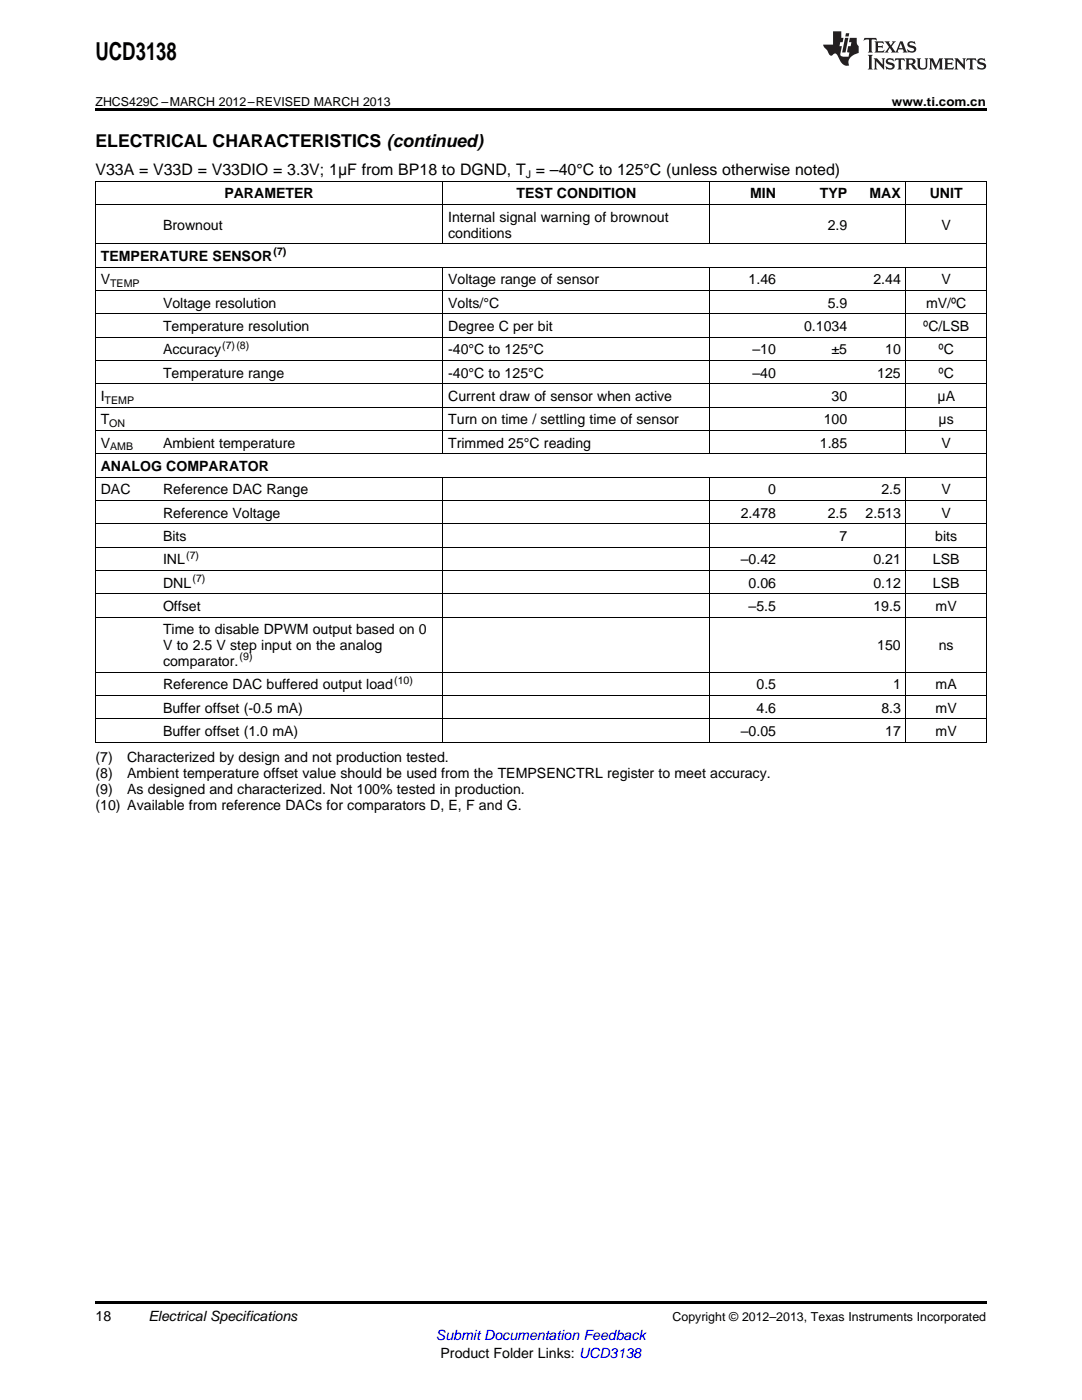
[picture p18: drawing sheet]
<svg xmlns="http://www.w3.org/2000/svg" width="216mm" height="279mm" viewBox="0 0 216 279" stroke-linecap="round" stroke-linejoin="round" font-family="sans-serif">
<defs><g id="words">
<text font-size="4.9" x="19" y="12">UCD3138</text>
<text font-size="3.5" x="19" y="29.3">ELECTRICAL CHARACTERISTICS (continued)</text>
<text font-size="3.2" x="19" y="34.9">V33A = V33D = V33DIO = 3.3V; 1μF from BP18 to DGND, T = –40°C to 125°C (unless otherwise noted)</text>
<g font-size="2.8">
<text x="44.8" y="39.6">PARAMETER</text>
<text x="103.1" y="39.6">TEST CONDITION</text>
<text x="149.7" y="39.6">MIN</text>
<text x="163.6" y="39.6">TYP</text>
<text x="173.5" y="39.6">MAX</text>
<text x="185.5" y="39.6">UNIT</text>
<text x="32.5" y="45.8">Brownout</text>
<text x="89.4" y="44.2">Internal signal warning of brownout</text>
<text x="89.4" y="47.4">conditions</text>
<text x="165.2" y="45.8">2.9</text>
<text x="187.9" y="45.8">V</text>
<text x="20.1" y="52.1">TEMPERATURE SENSOR</text>
<text x="20.1" y="56.7">V</text>
<text x="89.4" y="56.7">Voltage range of sensor</text>
<text x="149.4" y="56.7">1.46</text>
<text x="174.3" y="56.7">2.44</text>
<text x="187.9" y="56.7">V</text>
<text x="32.5" y="61.4">Voltage resolution</text>
<text x="89.4" y="61.4">Volts/°C</text>
<text x="165.2" y="61.4">5.9</text>
<text x="184.8" y="61.4">mV/ºC</text>
<text x="32.5" y="66">Temperature resolution</text>
<text x="32.5" y="70.7">Accuracy</text>
<text x="89.4" y="66">Degree C per bit</text>
<text x="89.4" y="70.7">-40°C to 125°C</text>
<text x="150.1" y="70.7">–10</text>
<text x="160.4" y="66">0.1034</text>
<text x="165.9" y="70.7">±5</text>
<text x="176.6" y="70.7">10</text>
<text x="184.2" y="66">ºC/LSB</text>
<text x="187.3" y="70.7">ºC</text>
<text x="32.5" y="75.4">Temperature range</text>
<text x="89.4" y="75.4">-40°C to 125°C</text>
<text x="150.1" y="75.4">–40</text>
<text x="175" y="75.4">125</text>
<text x="187.3" y="75.4">ºC</text>
<text x="20.1" y="80">I</text>
<text x="89.4" y="80">Current draw of sensor when active</text>
<text x="165.9" y="80">30</text>
<text x="187.1" y="80">μA</text>
<text x="20.1" y="84.7">T</text>
<text x="20.1" y="89.3">V</text>
<text x="32.5" y="89.3">Ambient temperature</text>
<text x="89.4" y="84.7">Turn on time / settling time of sensor</text>
<text x="89.4" y="89.3">Trimmed 25°C reading</text>
<text x="163.6" y="89.3">1.85</text>
<text x="164.4" y="84.7">100</text>
<text x="187.3" y="84.7">μs</text>
<text x="187.9" y="89.3">V</text>
<text x="20.1" y="94">ANALOG COMPARATOR</text>
<text x="20.1" y="98.6">DAC</text>
<text x="32.5" y="98.6">Reference DAC Range</text>
<text x="153.3" y="98.6">0</text>
<text x="175.9" y="98.6">2.5</text>
<text x="187.9" y="98.6">V</text>
<text x="32.5" y="103.3">Reference Voltage</text>
<text x="32.5" y="107.9">Bits</text>
<text x="147.8" y="103.3">2.478</text>
<text x="165.2" y="103.3">2.5</text>
<text x="167.5" y="107.9">7</text>
<text x="172.7" y="103.3">2.513</text>
<text x="186.6" y="107.9">bits</text>
<text x="187.9" y="103.3">V</text>
<text x="32.5" y="112.6">INL</text>
<text x="147.8" y="112.6">–0.42</text>
<text x="174.3" y="112.6">0.21</text>
<text x="186.2" y="112.6">LSB</text>
<text x="32.5" y="117.3">DNL</text>
<text x="149.4" y="117.3">0.06</text>
<text x="174.3" y="117.3">0.12</text>
<text x="186.2" y="117.3">LSB</text>
<text x="32.5" y="121.9">Offset</text>
<text x="149.4" y="121.9">–5.5</text>
<text x="174.3" y="121.9">19.5</text>
<text x="186.7" y="121.9">mV</text>
<text x="32.5" y="126.6">Time to disable DPWM output based on 0</text>
<text x="32.5" y="129.8">V to 2.5 V step input on the analog</text>
<text x="175" y="129.8">150</text>
<text x="187.3" y="129.8">ns</text>
<text x="32.5" y="132.9">comparator.</text>
<text x="32.5" y="137.6">Reference DAC buffered output load</text>
<text x="151" y="137.6">0.5</text>
<text x="178.2" y="137.6">1</text>
<text x="186.7" y="137.6">mA</text>
<text x="32.5" y="142.2">Buffer offset (-0.5 mA)</text>
<text x="151" y="142.2">4.6</text>
<text x="175.9" y="142.2">8.3</text>
<text x="186.7" y="142.2">mV</text>
<text x="32.5" y="146.9">Buffer offset (1.0 mA)</text>
<text x="147.8" y="146.9">–0.05</text>
<text x="176.6" y="146.9">17</text>
<text x="186.7" y="146.9">mV</text>
<text x="19" y="152">(7)</text>
<text x="19" y="155.2">(8)</text>
<text x="25.4" y="152">Characterized by design and not production tested.</text>
<text x="25.4" y="155.2">Ambient temperature offset value should be used from the TEMPSENCTRL register to meet accuracy.</text>
<text x="19" y="158.4">(9)</text>
<text x="19" y="161.6">(10) Available from reference DACs for comparators D, E, F and G.</text>
<text x="25.4" y="158.4">As designed and characterized. Not 100% tested in production.</text>
<text x="19" y="263.6">18</text>
<text x="29.6" y="263.6">Electrical Specifications</text>
<text x="87.9" y="270.9">Product Folder Links: UCD3138</text>
</g>
<text font-size="2.8" fill="#00f" x="87" y="267.4">Submit Documentation Feedback</text>
<g font-size="2.5">
<text x="19" y="21.1">ZHCS429C –MARCH 2012–REVISED MARCH 2013</text>
<text x="178" y="21.1">www.ti.com.cn</text>
<text x="134.2" y="263.6">Copyright © 2012–2013, Texas Instruments Incorporated</text>
</g>
<g font-size="2.1">
<text x="104.9" y="35.6">J</text>
<text x="54.6" y="50.9">(7)</text>
<text x="22" y="57.3">TEMP</text>
<text x="44.3" y="69.6">(7)(8)</text>
<text x="20.9" y="80.6">TEMP</text>
<text x="21.8" y="85.2">ON</text>
<text x="22" y="89.9">AMB</text>
<text x="37.1" y="111.5">(7)</text>
<text x="38.4" y="116.1">(7)</text>
<text x="47.8" y="131.8">(9)</text>
<text x="78.7" y="136.5">(10)</text>
</g>
</g></defs>
<path d="M19 21.6h177.8v.6h-177.8zM19 259.7h177.8v.5h-177.8z" fill="#000"/>
<g fill="none" stroke="#000" stroke-width=".2">
<path d="M19 36.1h177.8M19.1 36.2v112M88.3 36.2v12.5M141.7 36.2v12.5M180.8 36.2v12.5M196.8 36.2v112M19 57.9h177.8M19 53.3h177.8M19 48.6h177.8M19 40.8h177.8M88.3 53.3v37.3M141.7 53.3v37.3"/>
<path d="M180.8 53.3v37.3M19 76.6h177.8M19 71.9h177.8M19 67.3h177.8M19 62.6h177.8M19 99.9h177.8M19 95.2h177.8M19 90.5h177.8M19 85.9h177.8M19 81.2h177.8M88.3 95.2v53M141.7 95.2v53"/>
<path d="M180.8 95.2v53M19 118.5h177.8M19 113.8h177.8M19 109.2h177.8M19 104.5h177.8M19 138.8h177.8M19 134.1h177.8M19 123.1h177.8M19 148.1h177.8M19 143.5h177.8"/>
</g>
<g fill="#231f20">
<path d="M172.5 7.6l-.1 .5 .4-.2h.6v.1v2.1l-.2 .4h.9l-.2-.4v-2.1l.1-.1h.5l.5 .2-.2-.5zM174.5 8.3l.2 .3v1.5l-.2 .4h1.8l.2-.6a1.04 1.04 0 0 1-1.3 .2v-.7h.6l.3 .2v-.6l-.3 .2h-.6v-.6l.8-.1 .4 .3-.2-.5zM176.5 8.3l.9 1.1-.9 1.1h.8l-.2-.2 .4-.7 .5 .7-.2 .2h1.5l-.2-.2 .2-.4h.9l.1 .4-.2 .2h1l-.3-.3-.7-1.9h-.5l-.9 2-.8-1 .9-1h-.8l.1 .3-.4 .5-.3-.6 .1-.2zM179.7 8.6l.4 1h-.7zM181.3 8.4a.63 .63 0 0 0-.2 .7 .63 .63 0 0 0 .6 .4l.6 .2 .1 .2a.75 .75 0 0 1-.7 .4 .75 .75 0 0 1-.6-.5l.1 .7 .1-.1a1.11 1.11 0 0 0 1.5-.6 1.13 1.13 0 0 0-1.2-.8l-.1-.4a1.04 1.04 0 0 1 1.2 .2l-.2-.5-.2 .1-.4-.2zM173.2 10.9l.2 .4v2.2l-.2 .4h1l-.3-.4v-2.2l.3-.4zM174.3 11.6l.3 .4v1.5l-.3 .4h.8l-.2-.4v-1.3l1.5 1.7v-1.9l.2-.4h-.7l.2 .4v.9l-1.1-1.3zM177 11.8a.62 .62 0 0 0-.2 .7 .62 .62 0 0 0 .6 .4l.6 .1 .1 .3a.76 .76 0 0 1-.7 .3 .76 .76 0 0 1-.7-.4l.2 .7 .1-.1a1.11 1.11 0 0 0 1.5-.6 1.13 1.13 0 0 0-1.2-.8l-.1-.4a1.04 1.04 0 0 1 1.2 .2l-.2-.6-.2 .1-.5-.1zM178.7 11.6l-.2 .6a.61 .61 0 0 1 .8-.3v1.6l-.2 .4h.9l-.2-.4v-1.6a.63 .63 0 0 1 .7 .3l-.1-.6zM180.6 11.6l.3 .4v1.5l-.3 .4h1l-.2-.2-.1-.8 .6 .2a.76 .76 0 0 0 1.2 .7l-1-1a.58 .58 0 0 0 .6-.5 .58 .58 0 0 0-.5-.6zM181.4 11.9h.1a.45 .45 0 0 1 .5 .1 .45 .45 0 0 1 .1 .5l-.8 .2zM182.9 11.6l.2 .2a2.17 2.17 0 0 0 .3 1.9 .99 .99 0 0 0 1.6-.6v-1.1l.2-.4h-.7l.2 .2a1.92 1.92 0 0 1-.2 1.8 .6 .6 0 0 1-.9-.5v-1.1l.2-.4zM185.4 11.6l.2 .4v1.5l-.2 .4h.7l-.2-.4v-1.4l.8 1.8 .8-1.8v1.4l-.2 .4h.9l-.2-.4v-1.5l.2-.4h-.8l-.6 1.5-.6-1.5zM188.4 11.6l.2 .4v1.5l-.2 .4h1.8l.1-.6a1.04 1.04 0 0 1-1.2 .1v-.6h.5l.4 .2v-.6l-.4 .2h-.5v-.7h.8l.3 .3-.1-.6zM190.5 11.6l.2 .4v1.5l-.2 .4h.7l-.2-.4v-1.3l1.5 1.7v-1.9l.2-.4h-.7l.2 .4v.9l-1.1-1.3zM192.9 11.6l-.1 .6a.61 .61 0 0 1 .7-.3l.1 1.6-.3 .4h1l-.3-.4 .1-1.6a.63 .63 0 0 1 .7 .3l-.1-.6zM195.2 11.8a.62 .62 0 0 0-.2 .7 .62 .62 0 0 0 .6 .4l.6 .1 .1 .3a.76 .76 0 0 1-.7 .3 .76 .76 0 0 1-.6-.4l.1 .7 .1-.1a1.11 1.11 0 0 0 1.6-.6 1.13 1.13 0 0 0-1.3-.8l-.1-.4a1.04 1.04 0 0 1 1.2 .2l-.1-.6-.2 .1-.5-.1z"/>
<path d="M166.2 6.3v2.6h-1.9v.4l.8 .9a.91 .91 0 0 0 1 .8 .56 .56 0 0 1 .5-.3 .56 .56 0 0 1 .5 .3l.4 .8a1.53 1.53 0 0 0 1.9 1.2 1.54 1.54 0 0 1 1-2.1l.9-.3v-1.4a1.52 1.52 0 0 1-.4-1.6h-1.3l-.2 .8h.5l-.2 .8h-.5l-.1 1v.2l.4 .1-.2 .8a1.93 1.93 0 0 1-1.6-.3l.3-1.8h-.5l.2-.8h.4l.2-.8h-.4v-1.3zM168.6 7.6l-.6 2.9h.7l.6-2.9zM168.8 6.6l-.1 .7h.6l.2-.7z"/>
</g>
<use href="#words"/>
</svg>
